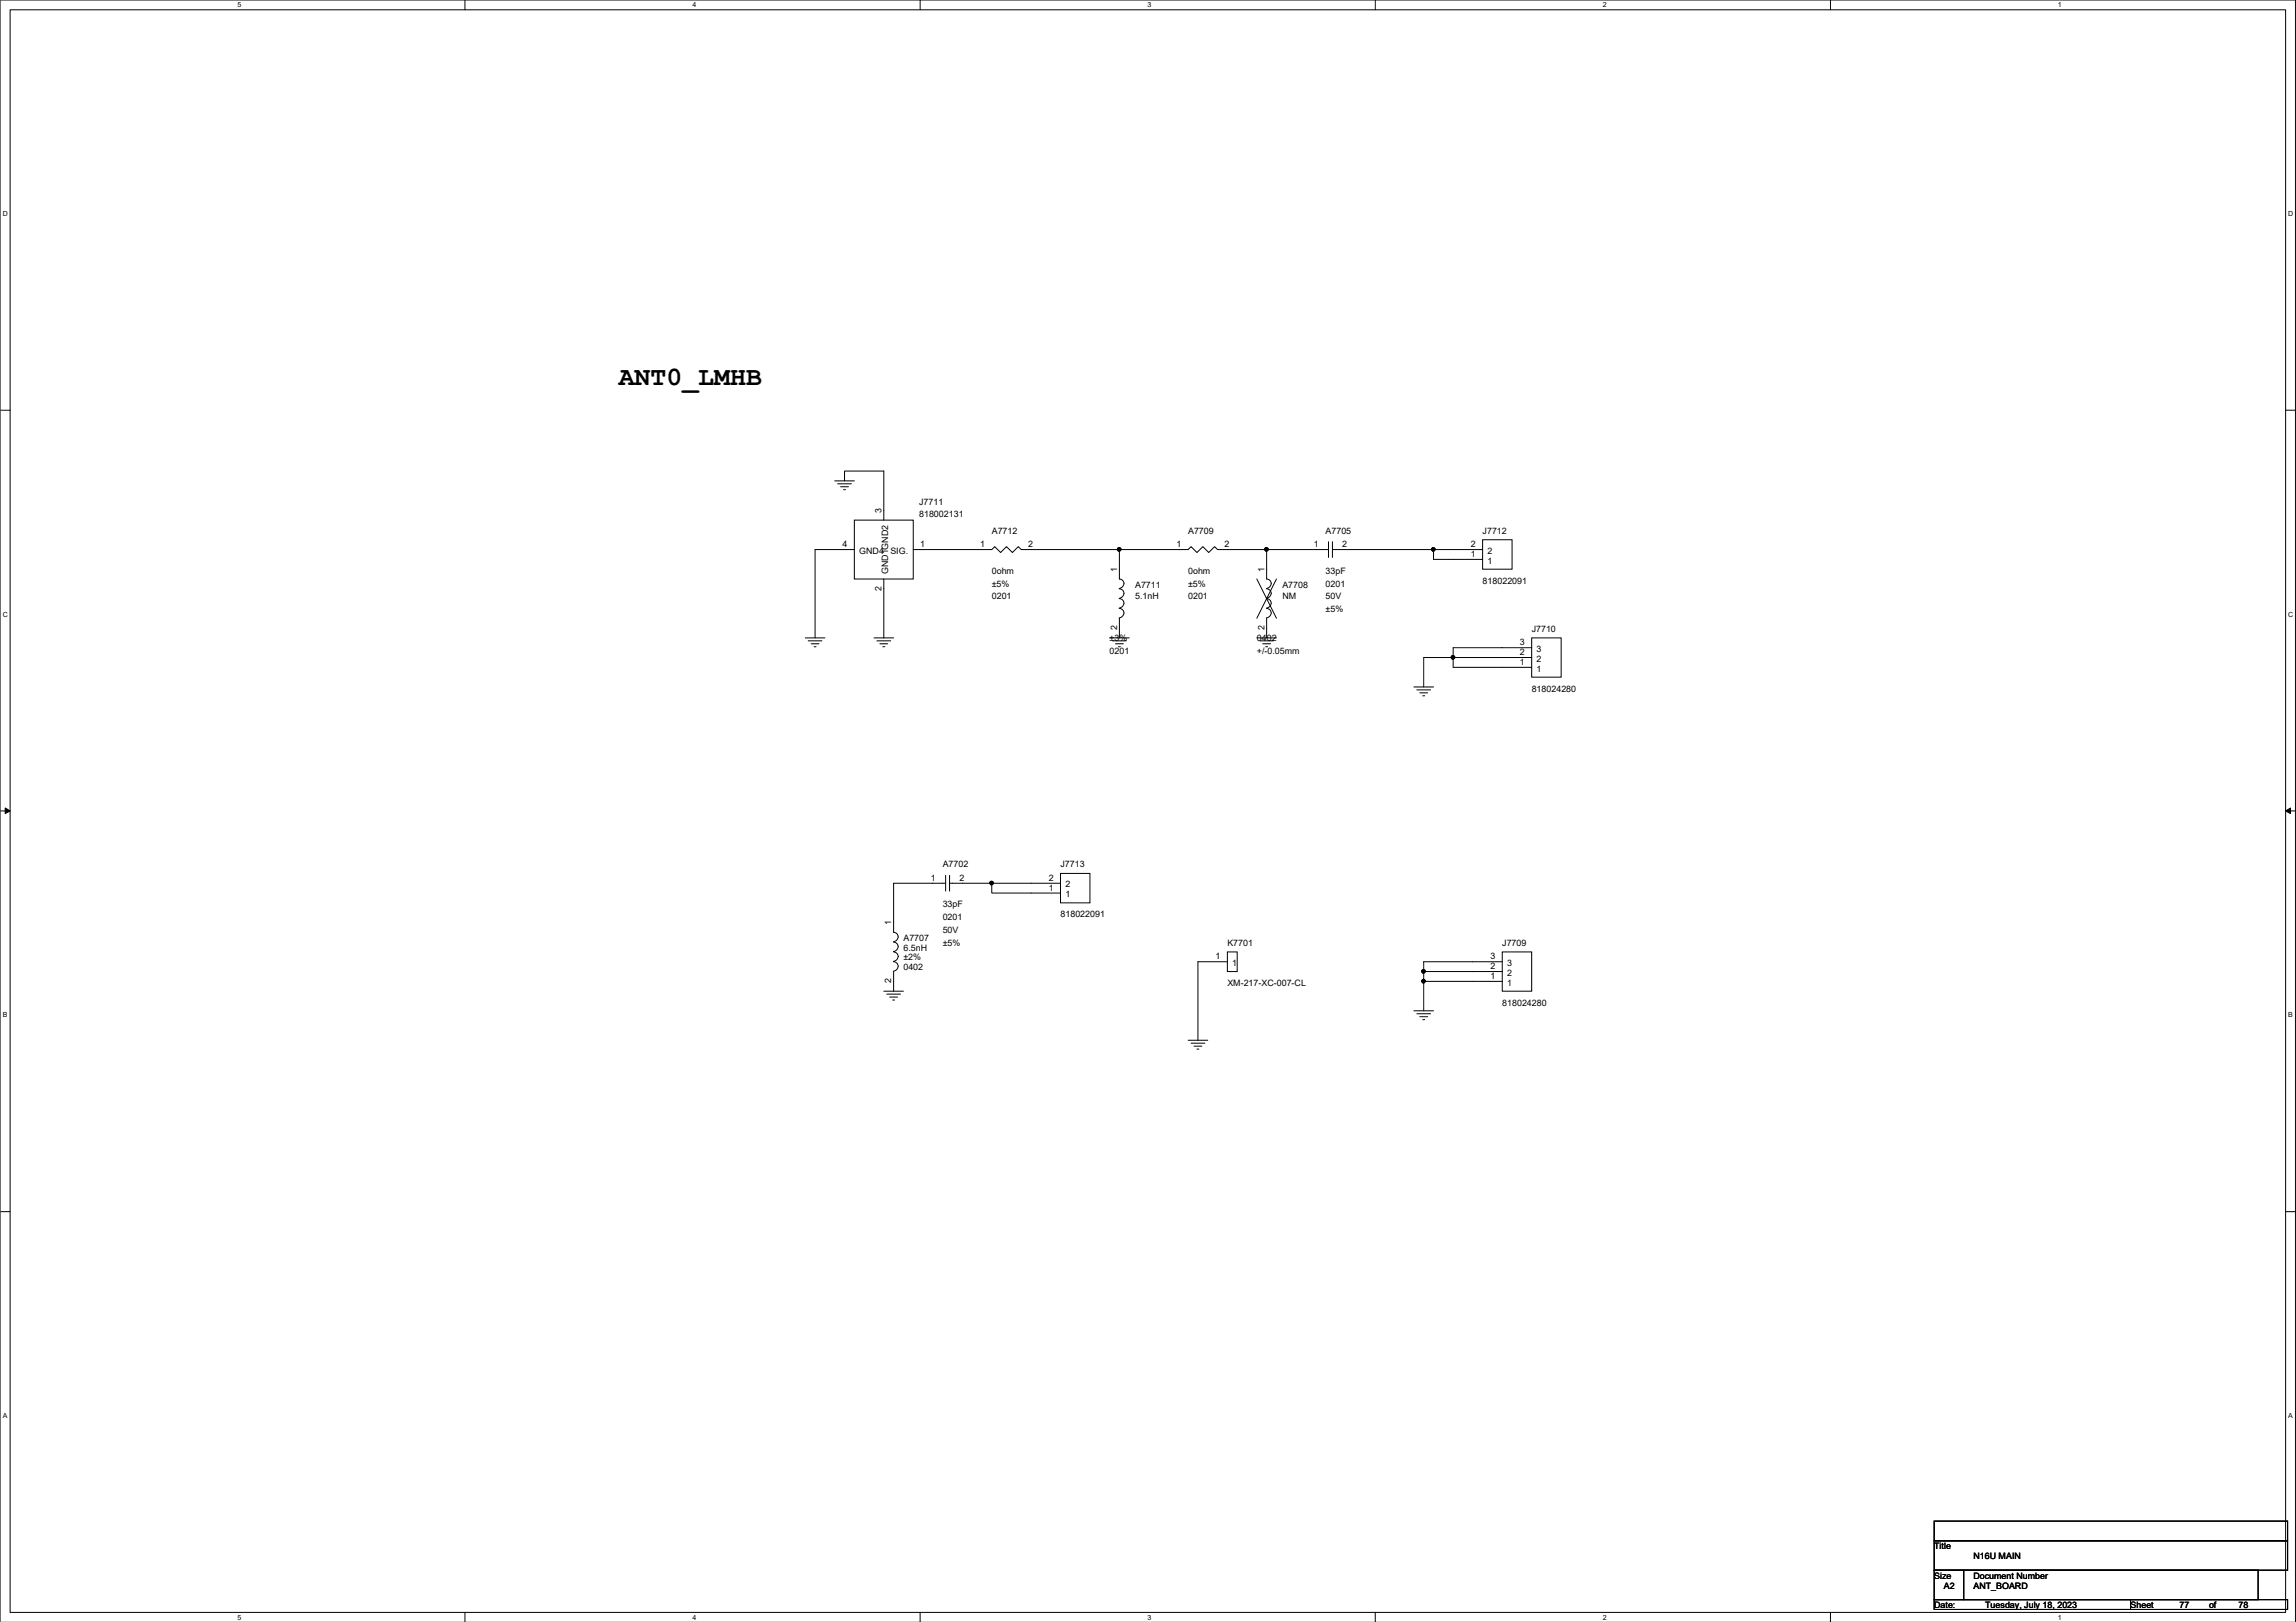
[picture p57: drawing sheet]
<svg xmlns="http://www.w3.org/2000/svg" width="297mm" height="210mm" viewBox="0 0 297 210" stroke-linecap="round" stroke-linejoin="round" font-family="sans-serif">
<defs><g id="words">
<text font-size="3.4" x="80" y="49.8">ANT0_LMHB</text>
<g font-size="1.1">
<text x="118.9" y="65.4">J7711</text>
<text x="109" y="70.8">4</text>
<text x="111.2" y="71.7">GND4</text>
<text x="114" y="66.4" transform="rotate(-90 114 66.4)">3</text>
<text x="115.2" y="71.7">SIG.</text>
<text x="118.9" y="66.9">818002131</text>
<text x="119" y="70.8">1</text>
<text x="126.8" y="70.8">1</text>
<text x="128.3" y="69">A7712</text>
<text x="133" y="70.8">2</text>
<text x="152.2" y="70.8">1</text>
<text x="153.7" y="69">A7709</text>
<text x="158.4" y="70.8">2</text>
<text x="170" y="70.8">1</text>
<text x="171.5" y="69">A7705</text>
<text x="173.6" y="70.8">2</text>
<text x="190.3" y="70.8">2</text>
<text x="191.8" y="69">J7712</text>
<text x="192.4" y="71.7">2</text>
<text x="114" y="76.5" transform="rotate(-90 114 76.5)">2</text>
<text x="114.9" y="74.3" transform="rotate(-90 114.9 74.3)">GND1GND2</text>
<text x="128.3" y="74.3">0ohm</text>
<text x="128.3" y="75.9">±5%</text>
<text x="128.3" y="77.6">0201</text>
<text x="144.5" y="74" transform="rotate(-90 144.5 74)">1</text>
<text x="146.9" y="76">A7711</text>
<text x="146.9" y="77.6">5.1nH</text>
<text x="153.7" y="74.3">0ohm</text>
<text x="153.7" y="75.9">±5%</text>
<text x="153.7" y="77.6">0201</text>
<text x="163.6" y="74" transform="rotate(-90 163.6 74)">1</text>
<text x="165.9" y="76">A7708</text>
<text x="165.9" y="77.6">NM</text>
<text x="171.5" y="74.3">33pF</text>
<text x="171.5" y="75.9">0201</text>
<text x="171.5" y="77.6">50V</text>
<text x="190.3" y="72.1">1</text>
<text x="191.8" y="75.5">818022091</text>
<text x="192.4" y="72.9">1</text>
<text x="143.5" y="83">±3%</text>
<text x="144.5" y="81.5" transform="rotate(-90 144.5 81.5)">2</text>
<text x="162.6" y="83">0402</text>
<text x="163.6" y="81.5" transform="rotate(-90 163.6 81.5)">2</text>
<text x="171.5" y="79.2">±5%</text>
<text x="196.6" y="83.5">3</text>
<text x="198.2" y="81.7">J7710</text>
<text x="143.5" y="84.7">0201</text>
<text x="162.6" y="84.7">+/-0.05mm</text>
<text x="196.6" y="86.1">1</text>
<text x="196.6" y="84.8">2</text>
<text x="198.2" y="89.5">818024280</text>
<text x="198.8" y="86.9">1</text>
<text x="198.8" y="85.6">2</text>
<text x="198.8" y="84.4">3</text>
<text x="122" y="112.2">A7702</text>
<text x="137.2" y="112.2">J7713</text>
<text x="115.3" y="119.8" transform="rotate(-90 115.3 119.8)">1</text>
<text x="120.4" y="114">1</text>
<text x="122" y="117.4">33pF</text>
<text x="122" y="119.1">0201</text>
<text x="124.1" y="114">2</text>
<text x="135.7" y="115.3">1</text>
<text x="135.7" y="114">2</text>
<text x="137.2" y="118.7">818022091</text>
<text x="137.8" y="116.1">1</text>
<text x="137.8" y="114.9">2</text>
<text x="116.9" y="121.8">A7707</text>
<text x="116.9" y="123">6.5nH</text>
<text x="116.9" y="124.3">±2%</text>
<text x="116.9" y="125.6">0402</text>
<text x="122" y="120.7">50V</text>
<text x="122" y="122.4">±5%</text>
<text x="157.3" y="124.2">1</text>
<text x="158.8" y="122.4">K7701</text>
<text x="159.4" y="125">1</text>
<text x="192.8" y="125.4">2</text>
<text x="192.8" y="124.2">3</text>
<text x="194.3" y="122.4">J7709</text>
<text x="195" y="125">3</text>
<text x="115.3" y="127.3" transform="rotate(-90 115.3 127.3)">2</text>
<text x="158.8" y="127.6">XM-217-XC-007-CL</text>
<text x="192.8" y="126.7">1</text>
<text x="194.3" y="130.1">818024280</text>
<text x="195" y="127.6">1</text>
<text x="195" y="126.3">2</text>
<text x="250.2" y="200.5">Title</text>
<text x="255.3" y="201.8">N16U MAIN</text>
<text x="250.2" y="204.3">Size</text>
<text x="250.2" y="208.1">Date:</text>
<text x="251.5" y="205.6">A2</text>
<text x="255.3" y="204.3">Document Number</text>
<text x="255.3" y="205.6">ANT_BOARD</text>
<text x="256.8" y="208.1">Tuesday, July 18, 2023</text>
<text x="275.6" y="208.1">Sheet</text>
<text x="282" y="208.1">77</text>
<text x="285.8" y="208.1">of</text>
<text x="289.6" y="208.1">78</text>
</g>
<g font-size=".9">
<text x="30.7" y=".9">5</text>
<text x="89.6" y=".9">4</text>
<text x="148.5" y=".9">3</text>
<text x="207.3" y=".9">2</text>
<text x="266.2" y=".9">1</text>
<text x=".4" y="28">D</text>
<text x="296" y="28">D</text>
<text x=".4" y="79.8">C</text>
<text x="296" y="79.8">C</text>
<text x=".4" y="131.7">B</text>
<text x="296" y="131.7">B</text>
<text x=".4" y="183.5">A</text>
<text x="296" y="183.5">A</text>
<text x="30.7" y="209.6">5</text>
<text x="89.6" y="209.6">4</text>
<text x="148.5" y="209.6">3</text>
<text x="207.3" y="209.6">2</text>
<text x="266.2" y="209.6">1</text>
</g>
</g></defs>
<path d="M0 0h297v209.9h-297zM1.3 1.3h294.4v207.4h-294.4z" fill="none" stroke="#000" stroke-width=".13"/>
<g fill="#fff">
<path d="M30.7 .1h.5v1h-.5z"/>
<path d="M30.7 208.8h.5v1h-.5z"/>
</g>
<path d="M60.2 0v1.3M60.2 208.7v1.2" fill="none" stroke="#000" stroke-width=".13"/>
<g fill="#fff">
<path d="M89.6 .1h.5v1h-.5z"/>
<path d="M89.6 208.8h.5v1h-.5z"/>
</g>
<path d="M119 0v1.3M119 208.7v1.2" fill="none" stroke="#000" stroke-width=".13"/>
<g fill="#fff">
<path d="M148.5 .1h.5v1h-.5z"/>
<path d="M148.5 208.8h.5v1h-.5z"/>
</g>
<path d="M177.9 0v1.3M177.9 208.7v1.2" fill="none" stroke="#000" stroke-width=".13"/>
<g fill="#fff">
<path d="M207.3 .1h.6v1h-.6z"/>
<path d="M207.3 208.8h.6v1h-.6z"/>
</g>
<path d="M236.8 0v1.3M236.8 208.7v1.2" fill="none" stroke="#000" stroke-width=".13"/>
<g fill="#fff">
<path d="M266.2 .1h.5v1h-.5z"/>
<path d="M266.2 208.8h.5v1h-.5z"/>
<path d="M.4 27.2h.6v1h-.6z"/>
<path d="M296 27.2h.7v1h-.7z"/>
<path d="M.4 79h.6v1h-.6z"/>
<path d="M296 79h.7v1h-.7z"/>
</g>
<path d="M1.3 53.1h-1.3M297 53.1h-1.3" fill="none" stroke="#000" stroke-width=".13"/>
<g fill="#fff">
<path d="M.4 130.9h.6v1h-.6z"/>
<path d="M296 130.9h.6v1h-.6z"/>
</g>
<path d="M.7 104.6l.6 .3-.6 .4zM1.3 104.9h-1.3M295.7 104.9l.6-.3v.7zM297 104.9h-1.3" fill="none" stroke="#000" stroke-width=".13"/>
<path d="M.7 104.6l.6 .3-.6 .4zM295.7 104.9l.6-.3v.7z" fill="#000"/>
<g fill="#fff">
<path d="M.4 182.7h.5v1h-.5z"/>
<path d="M296 182.7h.6v1h-.6z"/>
</g>
<g fill="none" stroke="#000" stroke-width=".13">
<path d="M109.3 62.2v-1.2h5v6.3M109.4 63.4h-.3M109.8 63h-1M110.1 62.6h-1.7M110.5 62.2h-2.5M110.5 71.1h-5.1v11.4M110.5 67.3h7.6v7.6h-7.6zM114.3 74.9v7.6M144.6 70.9h.4v.2v.2h-.2h-.2zM144.8 71.1h-12.7l-.4-.4-.7 .8-.8-.8-.7 .8-.8-.8-.4 .4h-10.2M144.8 76.2a.61 .61 0 0 1 .6 .6 .61 .61 0 0 1-.6 .6M144.8 77.5a.61 .61 0 0 1 .6 .6 .61 .61 0 0 1-.6 .6"/>
<path d="M144.8 78.7a.61 .61 0 0 1 .6 .7 .61 .61 0 0 1-.6 .6M144.8 71.1v3.8a.61 .61 0 0 1 .6 .7 .61 .61 0 0 1-.6 .6M162.6 74.9l2.5 5.1M163.7 70.9h.3l.1 .2-.1 .2h-.2h-.1zM163.9 71.1h-6.4l-.4-.4-.7 .8-.8-.8-.7 .8-.8-.8-.4 .4h-8.9M163.9 76.2a.61 .61 0 0 1 .6 .6 .61 .61 0 0 1-.7 .6M163.9 77.5a.61 .61 0 0 1 .6 .6 .61 .61 0 0 1-.7 .6M163.9 78.7a.61 .61 0 0 1 .6 .7 .61 .61 0 0 1-.7 .6M163.9 71.1v3.8a.61 .61 0 0 1 .6 .7 .61 .61 0 0 1-.7 .6M165.1 74.9l-2.5 5.1M171.9 70.1v2M171.9 71.1h-8"/>
<path d="M172.4 70.1v2M185.3 70.9h.3l.1 .2-.1 .2h-.2h-.1zM185.5 71.1v1.3h6.3M185.5 71.1h-13.1M191.8 71.1h-6.3M191.8 69.8h3.8v3.9h-3.8zM105.6 83.7h-.3M106 83.3h-1.1M106.3 82.9h-1.7M106.7 82.5h-2.5M114.5 83.7h-.3M114.8 83.3h-1"/>
<path d="M115.2 82.9h-1.8M115.6 82.5h-2.5M144.8 80v2.5M144.9 83.7h-.2M145.3 83.3h-1M145.7 82.9h-1.8M146.1 82.5h-2.6M163.9 80v2.5M164 83.7h-.3M164.4 83.3h-1M164.8 82.9h-1.8M165.1 82.5h-2.5"/>
<path d="M184.3 90h-.2M184.7 89.7h-1M185.1 89.3h-1.8M185.5 88.9h-2.6M187.8 84.9h.3l.1 .1-.1 .2-.1 .1-.2-.1zM188 85.1v1.3h10.2M188 85.1h-3.8v3.8M198.2 85.1h-10.2M198.2 83.8h-10.2v1.3M198.2 82.5h3.8v5.1h-3.8zM122.3 114.3h-6.7v6.3a.61 .61 0 0 1 .6 .7 .61 .61 0 0 1-.6 .6M122.3 113.3v2"/>
<path d="M122.8 114.3h5.5v1.3h8.9M122.8 113.3v2M128.1 114.1h.3l.1 .2-.1 .1-.1 .1-.2-.1zM128.3 114.3h8.9M137.2 113h3.8v3.8h-3.8zM115.6 125.7v2.6M115.6 121.9a.61 .61 0 0 1 .6 .7 .61 .61 0 0 1-.6 .5M115.6 123.2a.61 .61 0 0 1 .6 .6 .61 .61 0 0 1-.6 .6M115.6 124.5a.61 .61 0 0 1 .6 .6 .61 .61 0 0 1-.6 .6M115.7 129.4h-.2M116.1 129h-1M116.5 128.7h-1.8"/>
<path d="M116.9 128.3h-2.6M155.1 135.8h-.2M155.5 135.4h-1M155.9 135h-1.8M156.2 134.6h-2.5M158.8 124.5h-3.8v10.1M158.8 123.2h1.3v2.5h-1.3zM184 125.5h.3l.1 .2-.1 .2h-.2h-.1zM184 126.8h.3l.1 .2-.1 .1-.2 .1-.1-.1zM184.2 125.7v1.3M184.2 127v3.8M184.3 132h-.2"/>
<path d="M184.7 131.6h-1M185.1 131.2h-1.8M185.5 130.8h-2.6M194.3 127h-10.1M194.3 125.7h-10.1M194.3 124.5h-10.1v1.2M194.3 123.2h3.9v5.1h-3.9zM1.3 156.8h-1.3M297 156.8h-1.3M250.2 196.8h45.7v2.6h-45.7zM250.2 199.4h45.7v3.8h-45.7zM250.2 203.2h3.8v3.8h-3.8z"/>
<path d="M250.2 207h25.4v1.3h-25.4zM254 203.2h38.1v3.8h-38.1zM275.6 207h20.3v1.3h-20.3z"/>
</g>
<g fill="#000">
<path d="M144.6 70.9h.4v.2v.2h-.2h-.2z" fill-rule="evenodd"/>
<path d="M144.6 70.9h.4v.2v.2h-.2h-.2z" fill-rule="evenodd"/>
<path d="M163.7 70.9h.3l.1 .2-.1 .2h-.2h-.1z" fill-rule="evenodd"/>
<path d="M163.7 70.9h.3l.1 .2-.1 .2h-.2h-.1z" fill-rule="evenodd"/>
<path d="M185.3 70.9h.3l.1 .2-.1 .2h-.2h-.1z" fill-rule="evenodd"/>
<path d="M185.3 70.9h.3l.1 .2-.1 .2h-.2h-.1z" fill-rule="evenodd"/>
<path d="M187.8 84.9h.3l.1 .1-.1 .2-.1 .1-.2-.1z" fill-rule="evenodd"/>
<path d="M187.8 84.9h.3l.1 .1-.1 .2-.1 .1-.2-.1z" fill-rule="evenodd"/>
<path d="M128.1 114.1h.3l.1 .2-.1 .1-.1 .1-.2-.1z" fill-rule="evenodd"/>
<path d="M128.1 114.1h.3l.1 .2-.1 .1-.1 .1-.2-.1z" fill-rule="evenodd"/>
<path d="M184 125.5h.3l.1 .2-.1 .2h-.2h-.1z" fill-rule="evenodd"/>
<path d="M184 126.8h.3l.1 .2-.1 .1-.2 .1-.1-.1z" fill-rule="evenodd"/>
<path d="M184 125.5h.3l.1 .2-.1 .2h-.2h-.1z" fill-rule="evenodd"/>
<path d="M184 126.8h.3l.1 .2-.1 .1-.2 .1-.1-.1z" fill-rule="evenodd"/>
</g>
<use href="#words"/>
</svg>
